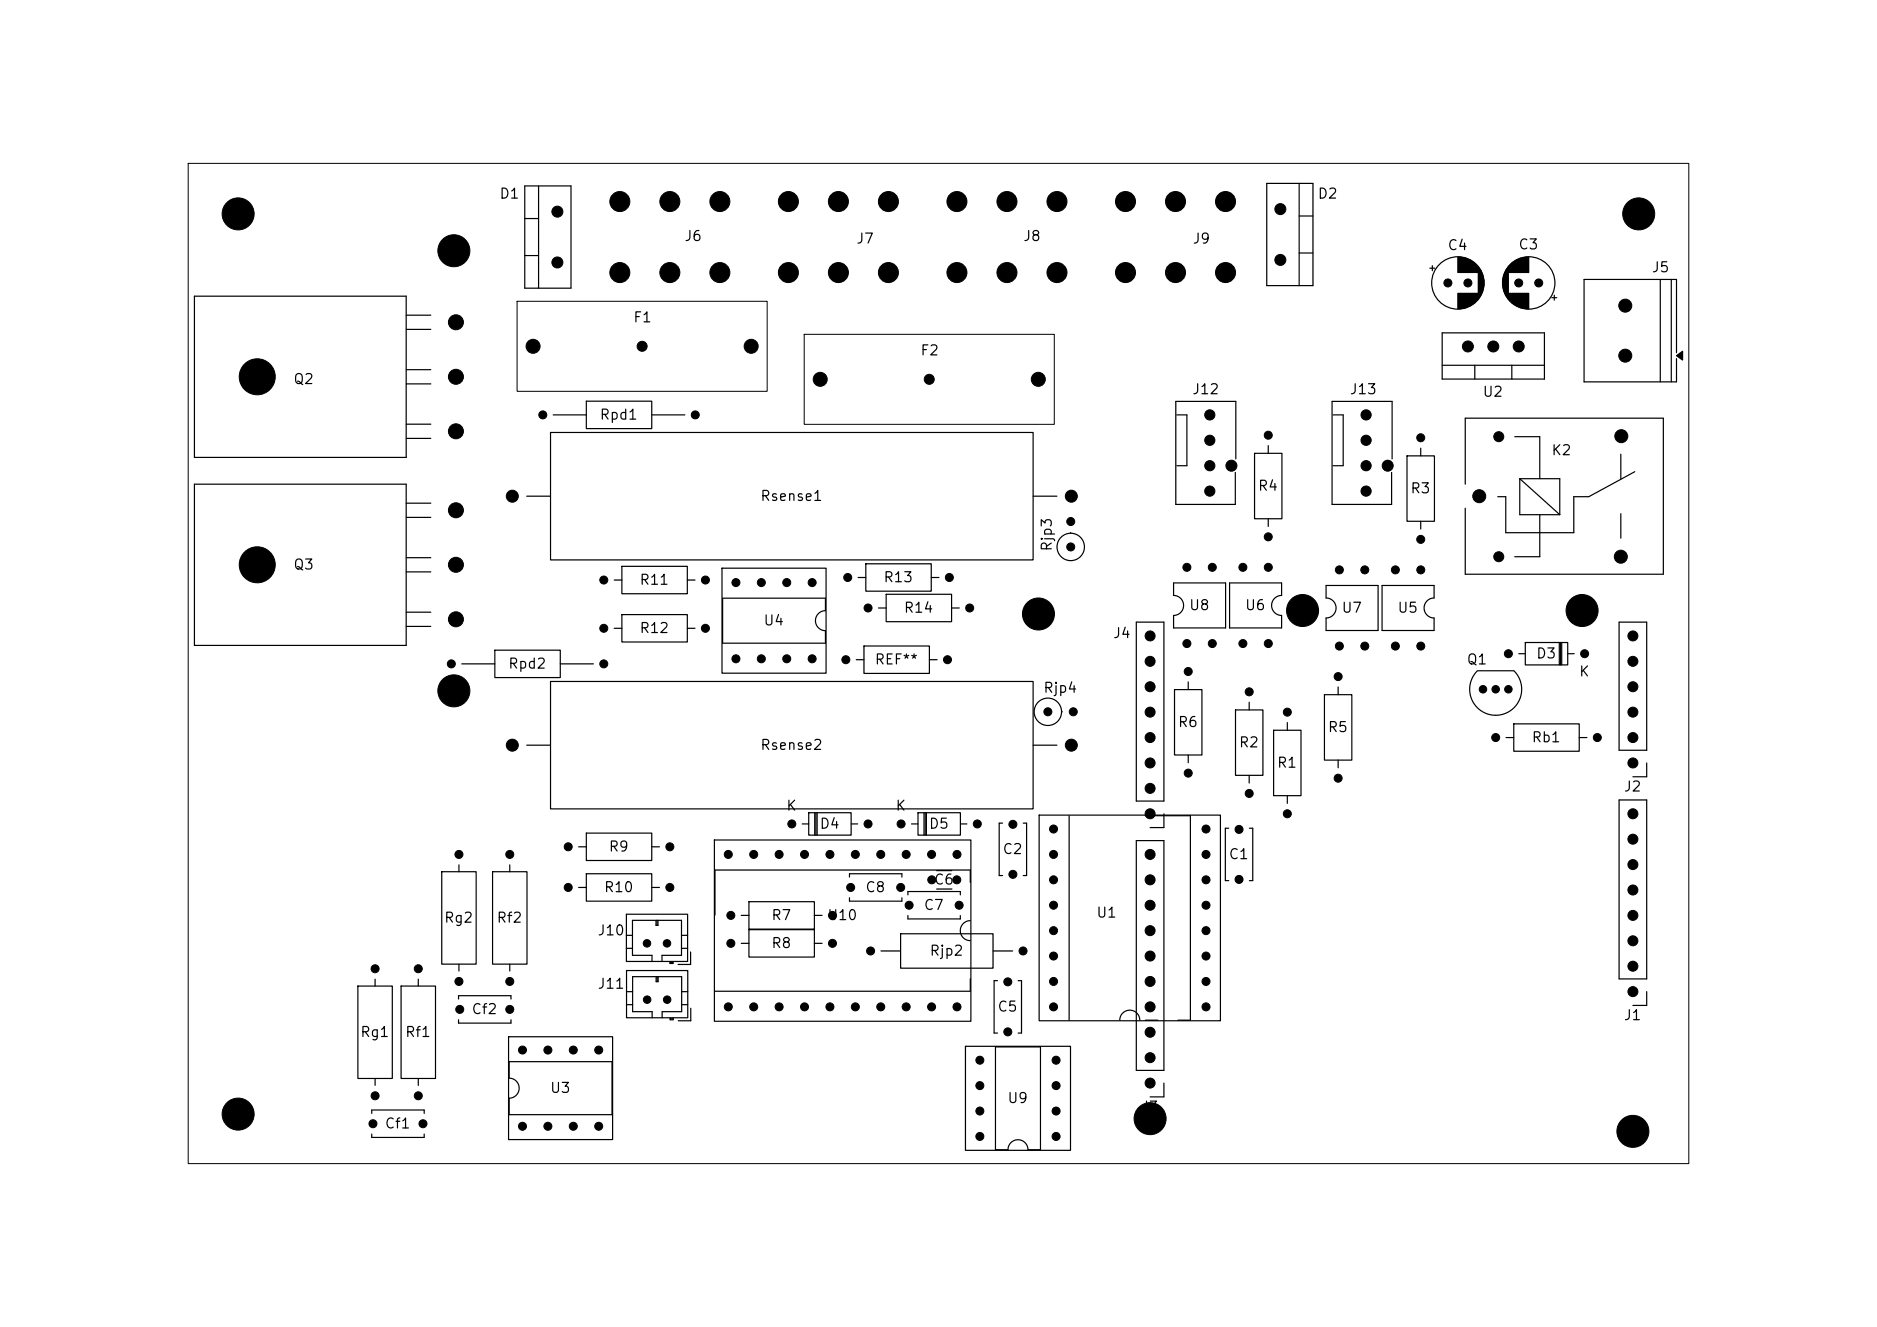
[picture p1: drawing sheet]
<svg xmlns="http://www.w3.org/2000/svg" width="297mm" height="210mm" viewBox="0 0 297 210" stroke-linecap="round" stroke-linejoin="round" font-family="sans-serif">
<defs><g id="words">
<g font-size="1.6">
<text x="78.9" y="31.8">D1</text>
<text x="208.4" y="31.8">D2</text>
<text x="108.2" y="38.5">J6</text>
<text x="135.4" y="38.9">J7</text>
<text x="161.8" y="38.5">J8</text>
<text x="188.6" y="38.9">J9</text>
<text x="228.9" y="40">C4</text>
<text x="240.1" y="39.9">C3</text>
<text x="261.2" y="43.5">J5</text>
<text x="100.1" y="51.4">F1</text>
<text x="145.5" y="56.6">F2</text>
<text x="46.3" y="61.2">Q2</text>
<text x="188.5" y="62.8">J12</text>
<text x="213.4" y="62.8">J13</text>
<text x="234.5" y="63.2">U2</text>
<text x="94.8" y="66.8">Rpd1</text>
<text x="245.4" y="72.4">K2</text>
<text x="120.2" y="79.7">Rsense1</text>
<text x="198.9" y="78.1">R4</text>
<text x="223.1" y="78.5">R3</text>
<text x="166.8" y="87.4" transform="rotate(-90 166.8 87.4)">Rjp3</text>
<text x="46.3" y="90.5">Q3</text>
<text x="101.1" y="92.9">R11</text>
<text x="139.7" y="92.5">R13</text>
<text x="101.1" y="100.6">R12</text>
<text x="120.7" y="99.4">U4</text>
<text x="142.9" y="97.4">R14</text>
<text x="176" y="101.4">J4</text>
<text x="188" y="97">U8</text>
<text x="196.9" y="97">U6</text>
<text x="212.2" y="97.4">U7</text>
<text x="221" y="97.4">U5</text>
<text x="80.3" y="106.2">Rpd2</text>
<text x="138.3" y="105.6">REF**</text>
<text x="232" y="105.6">Q1</text>
<text x="243" y="104.6">D3</text>
<text x="249.7" y="107.5">K</text>
<text x="165" y="110">Rjp4</text>
<text x="120.2" y="119.1">Rsense2</text>
<text x="186.3" y="115.5">R6</text>
<text x="195.9" y="118.7">R2</text>
<text x="210" y="116.3">R5</text>
<text x="242.2" y="117.9">Rb1</text>
<text x="202" y="121.9">R1</text>
<text x="256.8" y="125.7">J2</text>
<text x="124.3" y="128.7">K</text>
<text x="129.6" y="131.5">D4</text>
<text x="141.6" y="128.7">K</text>
<text x="146.9" y="131.5">D5</text>
<text x="96.2" y="135.2">R9</text>
<text x="158.5" y="135.6">C2</text>
<text x="194.3" y="136.4">C1</text>
<text x="95.5" y="141.6">R10</text>
<text x="136.8" y="141.6">C8</text>
<text x="147.7" y="140.4">C6</text>
<text x="70.2" y="146.4">Rg2</text>
<text x="78.5" y="146.4">Rf2</text>
<text x="94.4" y="148.4">J10</text>
<text x="121.9" y="146">R7</text>
<text x="130.8" y="146">U10</text>
<text x="146.1" y="144.4">C7</text>
<text x="173.4" y="145.6">U1</text>
<text x="121.9" y="150.4">R8</text>
<text x="147" y="151.6">Rjp2</text>
<text x="74.5" y="160.9">Cf2</text>
<text x="94.4" y="156.9">J11</text>
<text x="157.7" y="160.5">C5</text>
<text x="256.8" y="161.8">J1</text>
<text x="56.9" y="164.5">Rg1</text>
<text x="64" y="164.5">Rf1</text>
<text x="86.9" y="173.4">U3</text>
<text x="60.8" y="179">Cf1</text>
<text x="159.3" y="175">U9</text>
<text x="180.4" y="176.3">J3</text>
</g>
</g></defs>
<path d="M29.8 25.9h237.4v158.3h-237.4zM81.8 47.7h39.6v14.2h-39.6zM127.3 52.9h39.5v14.3h-39.5z" fill="none" stroke="#000" stroke-width=".16"/>
<g fill="none" stroke="#000" stroke-width=".19">
<path d="M83 29.4h7.3v16.2h-7.3zM83 34.6h2.2M85.2 29.4v16.2M200.4 29h7.4v16.2h-7.4zM205.6 34.2h2.2M205.6 29v16.2M30.8 46.9h33.5v25.5h-33.5zM64.3 58.5h3.9M64.3 52.1h3.9M64.3 49.9h3.9M83 40.4h2.2M205.6 40h2.2"/>
<path d="M226.2 42.4h.8M226.6 42v.8M228.2 52.7h16.2v7.3h-16.2zM228.2 57.8h16.2M230.7 40.7v2.4M230.7 46.4v2.5M230.8 40.7v2.4M230.8 46.4v2.5M230.9 40.7v2.4M230.9 46.4v2.5M231 40.7v2.4M231 46.4v2.4"/>
<path d="M231.1 40.7v2.4M231.1 46.4v2.4M231.2 40.7v2.4M231.2 46.4v2.4M231.3 40.7v2.4M231.3 46.4v2.4M231.4 40.8v2.3M231.4 46.4v2.4M231.5 40.8v2.3M231.5 46.4v2.4M231.6 40.8v2.3M231.6 46.4v2.4"/>
<path d="M231.7 40.8v2.3M231.7 46.4v2.3M231.8 40.8v2.3M231.8 46.4v2.3M231.8 40.9v2.2M231.9 40.9v2.2M231.9 46.4v2.3M232 40.9v2.2M232 46.4v2.3M232 46.4v2.2M232.1 40.9v2.2M232.1 46.4v2.2"/>
<path d="M232.1 41v2.1M232.2 41v2.1M232.2 46.4v2.2M232.3 41v2.1M232.3 46.4v2.1M232.4 41.1v2M232.4 46.4v2.1M232.5 41.1v2M232.5 46.4v2.1M232.5 46.4v2M232.6 41.2v1.9M232.6 46.4v2"/>
<path d="M232.7 41.2v1.9M232.7 46.4v1.9M232.8 41.3v1.8M232.8 46.4v1.9M232.9 41.3v1.8M232.9 46.4v1.8M233 41.4v1.7M233 46.4v1.8M233 46.4v1.7M233.1 41.5v1.6M233.1 46.4v1.7M233.2 41.5v1.6"/>
<path d="M233.2 46.4v1.6M233.2 41.6v1.5M233.3 41.6v1.5M233.3 46.4v1.5M233.3 41.7v1.4M233.4 57.8v2.2M233.4 41.7v1.4M233.4 46.4v1.4M233.5 41.8v1.3M233.5 46.4v1.4M233.5 46.4v1.3M233.6 41.9v1.2"/>
<path d="M233.6 46.4v1.3M233.7 42v1.1M233.7 46.4v1.2M233.7 46.4v1.1M233.8 42.1v1M233.8 46.4v1.1M233.9 42.2v.9M233.9 46.4v1M233.9 42.2v5.1M234 42.3v4.9M234 42.4v4.8M234.1 42.5v4.6"/>
<path d="M234.2 42.6v4.4M234.2 42.7v4.2M234.3 42.8v4M234.4 42.9v3.7M234.4 43v3.5M234.5 43.2v3.2M234.5 43.3v2.9M234.6 43.5v2.6M234.7 43.7v2.2M234.7 44v1.6M234.8 44.3v.9M237.8 44.3v.9"/>
<path d="M237.8 44v1.6M237.9 43.7v2.2M238 43.5v2.6M238 43.3v2.9M238.1 43.2v3.2M238.2 43v3.5M238.2 42.9v3.7M238.3 42.8v4M238.3 42.7v4.2M238.4 42.6v4.4M238.5 42.5v4.6M238.5 42.4v4.8"/>
<path d="M238.6 42.3v4.9M238.7 42.2v5.1M238.7 42.2v.9M238.7 46.4v1M238.8 42.1v1M238.8 46.4v1.1M238.9 42v1.1M238.9 46.4v1.1M238.9 46.4v1.2M239 41.9v1.2M239 46.4v1.3M239 41.8v1.3"/>
<path d="M239.1 41.8v1.3M239.1 46.4v1.4M239.2 41.7v1.4M239.2 46.4v1.4M239.2 57.8v2.2M239.2 46.4v1.5M239.3 41.6v1.5M239.3 46.4v1.5M239.4 41.6v1.5M239.4 46.4v1.6M239.4 41.5v1.6M239.5 41.5v1.6"/>
<path d="M239.5 46.4v1.7M239.5 41.4v1.7M239.6 41.4v1.7M239.6 46.4v1.8M239.7 41.3v1.8M239.7 46.4v1.8M239.7 46.4v1.9M239.8 41.3v1.8M239.8 46.4v1.9M239.9 41.2v1.9M239.9 46.4v1.9M239.9 46.4v2"/>
<path d="M240 41.2v1.9M240 46.4v2M240.1 41.1v2M240.1 46.4v2M240.1 46.4v2.1M240.2 41.1v2M240.2 46.4v2.1M240.2 41v2.1M240.3 41v2.1M240.3 46.4v2.1M240.4 41v2.1M240.4 46.4v2.2"/>
<path d="M240.5 40.9v2.2M240.5 46.4v2.2M240.6 40.9v2.2M240.6 46.4v2.2M240.6 46.4v2.3M240.7 40.9v2.2M240.7 46.4v2.3M240.8 40.9v2.2M240.8 46.4v2.3M240.8 40.8v2.3M240.9 40.8v2.3M240.9 46.4v2.3"/>
<path d="M240.9 46.4v2.4M241 40.8v2.3M241 46.4v2.4M241.1 40.8v2.3M241.1 46.4v2.4M241.2 40.8v2.3M241.2 46.4v2.4M241.3 40.7v2.4M241.3 46.4v2.4M241.4 40.7v2.4M241.4 46.4v2.4M241.5 40.7v2.4"/>
<path d="M241.5 46.4v2.4M241.6 40.7v2.4M241.6 46.4v2.4M241.6 46.4v2.5M241.7 40.7v2.4M241.7 46.4v2.5M241.8 40.7v2.4M241.8 46.4v2.5M241.9 40.7v2.4M241.9 46.4v2.5M245.5 47.1h.8M245.9 46.7v.8"/>
<path d="M262.7 44.2v16.2M264.5 44.2v16.2M265.3 55.8v-11.6h-14.7v16.2h14.7v-3.6M30.8 76.6h33.5v25.5h-33.5zM64.3 69.4h3.9M64.3 67.1h3.9M64.3 60.8h3.9M64.3 79.6h3.9M83.3 78.5h3.8M87.1 68.4h76.4v20.2h-76.4zM87.5 65.7h5.3M92.8 63.5h10.3v4.3h-10.3z"/>
<path d="M103.1 65.7h5.3M163.5 78.5h3.7M186.2 65.7h1.6v8h-1.6M195.5 72.6v-9.1h-9.5v16.3h9.5v-5M198.5 71.7h4.3v10.4h-4.3zM200.7 70.5v1.2M210.9 65.7h1.6v8h-1.6M220.3 72.6v-9.1h-9.5v16.3h9.4v-5M222.6 72.1h4.4v10.4h-4.4zM224.8 70.9v1.2M231.9 76.6v-10.4h31.3v24.7h-31.3v-10.5M239.7 69.1h3.9v6.7"/>
<path d="M240.5 75.8h6.3v5.7M240.5 75.8v5.7h6.3M240.5 75.8l6.3 5.7M256.5 71.9v3.9M258.7 74.6l-7.3 4h-2.4v5.7h-10.7v-5.7h-1.3M64.3 99.1h3.9M64.3 96.9h3.9M64.3 90.5h3.9M64.3 88.3h3.9M64.3 81.9h3.9M97.2 91.8h1.2M97.2 99.4h1.2"/>
<path d="M98.4 89.6h10.4v4.4h-10.4zM98.4 97.3h10.4v4.3h-10.4zM108.8 91.8h1.2M108.8 99.4h1.2M114.2 89.9h16.5v16.6h-16.5zM114.3 94.7h16.3v1.9a1.58 1.58 0 0 0-1.6 1.6 1.58 1.58 0 0 0 1.6 1.6v2h-16.3zM135.8 91.4h1.2M137 89.2h10.4v4.4h-10.4zM139 96.2h1.2M140.2 94h10.4v4.4h-10.4zM147.4 91.4h1.2M150.6 96.2h1.2"/>
<path d="M169.4 84.3v.1M179.8 98.5h4.4v28.3h-4.4zM185.7 92.3h8.2v7.1h-8.2v-2a1.58 1.58 0 0 0 1.6-1.6 1.58 1.58 0 0 0-1.6-1.6zM194.6 92.3h8.2v1.9a1.58 1.58 0 0 0-1.6 1.6 1.58 1.58 0 0 0 1.6 1.6v2h-8.2zM200.7 82.1v1.2M209.8 92.7h8.3v7.1h-8.3v-2a1.58 1.58 0 0 0 1.6-1.6 1.58 1.58 0 0 0-1.6-1.6zM218.7 92.7h8.2v1.9a1.58 1.58 0 0 0-1.6 1.6 1.58 1.58 0 0 0 1.6 1.6v2h-8.2zM224.8 82.5v1.2M243.6 81.5v6.6h-3.9M256.2 98.5h4.4v20.2h-4.4zM256.5 81.3v3.9M73.1 105.1h5.2"/>
<path d="M78.3 102.9h10.4v4.3h-10.4zM83.3 117.9h3.8M87.1 107.8h76.4v20.2h-76.4zM88.7 105.1h5.2M135.5 104.4h1.2M136.7 102.2h10.4v4.4h-10.4zM147.1 104.4h1.2M163.5 117.9h3.7M168 112.6h.1M185.8 109.1h4.4v10.4h-4.4zM188 107.9v1.2M188 119.5v1.2"/>
<path d="M195.5 112.4h4.3v10.3h-4.3zM197.7 111.1v1.3M201.5 115.6h4.4v10.3h-4.4zM203.7 114.3v1.3M209.6 109.9h4.3v10.4h-4.3zM211.7 108.7v1.2M233.8 106.2a4.1 4.1 0 0 0 0 5.8 4.1 4.1 0 0 0 5.8 0 4.1 4.1 0 0 0 0-5.8M233.8 106.2h5.7M238.3 116.7h1.2M239.5 114.6h10.4v4.3h-10.4zM240.3 103.5h1.1M241.4 101.7h6.7v3.5h-6.7z"/>
<path d="M246.7 101.7v3.5M246.9 101.7v3.5M247.1 101.7v3.5M248.1 103.5h1M249.9 116.7h1.2M69.9 138h5.4v14.6h-5.4zM72.6 136.9v1.1M77.9 138h5.5v14.6h-5.5zM80.7 136.9v1.1M91.6 134h1.2M92.8 131.8h10.3v4.4h-10.3zM92.8 138.3h10.3v4.3h-10.3z"/>
<path d="M103.1 134h1.2M113 132.9h40.6v28.7h-40.6zM126.9 130.4h1.1M128 128.6h6.7v3.6h-6.7zM128.9 128.6v3.6M129.1 128.6v3.6M129.3 128.6v3.6M134.4 138.8v-.5h8.3v.5M134.7 130.4h1M144.2 130.4h1.1M145.3 128.6h6.7v3.6h-6.7zM146.2 128.6v3.6"/>
<path d="M146.4 128.6v3.6M146.6 128.6v3.6M148.2 137.8h2.4M152 130.4h1M153.5 139.7v-2h-40.4v7.1M158.6 130.3h-.5v8.3h.5M161.9 130.3h.5v8.3h-.5M164.4 129h28.7v32.5h-28.7zM169.2 129.1v32.3M179.8 133h4.4v36.4h-4.4zM181.2 129.1h7.2v32.3h-2M184.2 128.8v2.2h-2.2"/>
<path d="M194.4 131.1h-.5v8.3h.5M197.7 122.7v1.2M197.7 131.1h.5v8.3h-.5M203.7 125.9v1.2M211.7 120.3v1.2M256.2 126.6h4.4v28.3h-4.4zM260.6 120.7v2.2h-2.2M56.6 156.1h5.5v14.6h-5.5zM59.4 155v1.1M63.5 156.1h5.4v14.6h-5.4zM66.2 155v1.1M72.6 158.1v-.5h8.3v.5"/>
<path d="M72.6 152.6v1.1M80.7 152.6v1.1M91.6 140.4h1.2M99.1 144.7h9.7v7.5h-9.7zM99.1 150.1h1M99.1 148h1M99.1 159h1M99.1 156.9h1M99.1 153.6h9.7v7.5h-9.7zM103.1 140.4h1.2M103.2 152.2v-1h-3.1v-5.5h7.7v5.5h-3.1v1M103.8 145.7v.7h.3v-.7"/>
<path d="M103.8 154.6v.8h.3v-.8M104 145.7v.7M104 154.6v.8M106 152.2v.3h.5v-.3M106 152.3h.5M107.8 150.1h1M107.8 148h1M107.9 159h.9M107.9 156.9h.9M109.3 150.7v1.9h-2M109.3 159.6v1.9h-2M117.3 144.9h1.2"/>
<path d="M117.3 149.3h1.2M118.5 142.7h10.4v4.3h-10.4zM118.5 147.1h10.4v4.4h-10.4zM128.9 144.9h1.2M128.9 149.3h1.2M134.4 142.1v.5h8.3v-.5M139.4 150.5h3.1M142.5 147.8h14.6v5.4h-14.6zM143.7 144.9v.5h8.3v-.5M143.7 141.6v-.5h8.3v.5M148.2 140.7h2.4M153.5 154.9v2h-40.4"/>
<path d="M153.5 145.7a1.58 1.58 0 0 0-1.6 1.6 1.58 1.58 0 0 0 1.6 1.6M157.1 150.5h3.1M157.8 155.2h-.5v8.3h.5M161.1 155.2h.5v8.3h-.5M260.6 156.9v2.2h-2.2M58.8 179.5v.5h8.3v-.5M58.8 176.2v-.5h8.3v.5M59.4 170.7v1.1M66.2 170.7v1.1M72.6 161.4v.5h8.3v-.5M80.5 164.1h16.4v16.2h-16.4zM80.6 168h16.2v8.4h-16.2v-2.6a1.58 1.58 0 0 0 1.5-1.6 1.58 1.58 0 0 0-1.5-1.6z"/>
<path d="M103.2 161.1v-1h-3.1v-5.5h7.8v5.5h-3.1v1M106 161.1v.3h.5v-.3M106 161.2h.5M152.8 165.6h16.6v16.4h-16.6zM157.5 165.7h7.1v16.3h-1.9a1.58 1.58 0 0 0-1.6-1.6 1.58 1.58 0 0 0-1.6 1.6h-2zM177.2 161.4a1.58 1.58 0 0 1 1.6-1.5 1.58 1.58 0 0 1 1.6 1.5M181.2 161.4h2M184.2 171.4v2.2h-2.2"/>
<circle cx="230.7" cy="44.8" r="4.1"/>
<circle cx="241.9" cy="44.8" r="4.1"/>
<circle cx="169.4" cy="86.6" r="2.17"/>
<circle cx="165.8" cy="112.6" r="2.17"/>
</g>
<path d="M265.3 56.3l.9-.7v1.4z" fill="#000" stroke="#000" stroke-width=".19"/>
<g fill="#000" stroke="#000" stroke-width=".16">
<circle cx="37.7" cy="33.8" r="2.53"/>
<circle cx="71.8" cy="39.7" r="2.53"/>
<circle cx="88.2" cy="33.5" r=".87"/>
<circle cx="98.1" cy="31.9" r="1.58"/>
<circle cx="106" cy="31.9" r="1.58"/>
<circle cx="113.9" cy="31.9" r="1.58"/>
<circle cx="124.7" cy="31.9" r="1.58"/>
<circle cx="132.7" cy="31.9" r="1.58"/>
<circle cx="140.6" cy="31.9" r="1.58"/>
<circle cx="151.4" cy="31.9" r="1.58"/>
<circle cx="159.3" cy="31.9" r="1.58"/>
<circle cx="167.2" cy="31.9" r="1.58"/>
<circle cx="178.1" cy="31.9" r="1.58"/>
<circle cx="186" cy="31.9" r="1.58"/>
<circle cx="193.9" cy="31.9" r="1.58"/>
<circle cx="202.6" cy="33.1" r=".87"/>
<circle cx="259.3" cy="33.8" r="2.53"/>
<circle cx="40.7" cy="59.6" r="2.85"/>
<circle cx="72.1" cy="59.6" r="1.19"/>
<circle cx="72.1" cy="51" r="1.19"/>
<circle cx="84.4" cy="54.8" r="1.11"/>
<circle cx="88.2" cy="41.5" r=".87"/>
<circle cx="98.1" cy="43.1" r="1.58"/>
<circle cx="101.6" cy="54.8" r=".79"/>
<circle cx="106" cy="43.1" r="1.58"/>
<circle cx="113.9" cy="43.1" r="1.58"/>
<circle cx="118.9" cy="54.8" r="1.11"/>
<circle cx="124.7" cy="43.1" r="1.58"/>
<circle cx="132.7" cy="43.1" r="1.58"/>
<circle cx="140.6" cy="43.1" r="1.58"/>
<circle cx="151.4" cy="43.1" r="1.58"/>
<circle cx="159.3" cy="43.1" r="1.58"/>
<circle cx="167.2" cy="43.1" r="1.58"/>
<circle cx="178.1" cy="43.1" r="1.58"/>
<circle cx="186" cy="43.1" r="1.58"/>
<circle cx="193.9" cy="43.1" r="1.58"/>
<circle cx="202.6" cy="41.1" r=".87"/>
<circle cx="229.1" cy="44.8" r=".63"/>
<circle cx="232.3" cy="54.8" r=".87"/>
<circle cx="232.3" cy="44.8" r=".63"/>
<circle cx="236.3" cy="54.8" r=".87"/>
<circle cx="240.3" cy="54.8" r=".87"/>
<circle cx="240.3" cy="44.8" r=".63"/>
<circle cx="243.5" cy="44.8" r=".63"/>
<circle cx="257.2" cy="56.3" r="1.03"/>
<circle cx="257.2" cy="48.4" r="1.03"/>
<circle cx="72.1" cy="68.3" r="1.19"/>
<circle cx="81.1" cy="78.5" r=".95"/>
<circle cx="85.9" cy="65.7" r=".63"/>
<circle cx="110" cy="65.7" r=".63"/>
<circle cx="129.8" cy="60" r="1.11"/>
<circle cx="147" cy="60" r=".79"/>
<circle cx="164.3" cy="60" r="1.11"/>
<circle cx="169.5" cy="78.5" r=".95"/>
<circle cx="191.4" cy="65.7" r=".81"/>
<circle cx="191.4" cy="69.7" r=".81"/>
<circle cx="191.4" cy="73.7" r=".81"/>
<circle cx="191.4" cy="77.7" r=".81"/>
<circle cx="194.9" cy="73.7" r=".87"/>
<circle cx="200.7" cy="68.9" r=".63"/>
<circle cx="216.2" cy="65.7" r=".81"/>
<circle cx="216.2" cy="69.7" r=".81"/>
<circle cx="216.2" cy="73.7" r=".81"/>
<circle cx="216.2" cy="77.7" r=".81"/>
<circle cx="219.6" cy="73.7" r=".87"/>
<circle cx="224.8" cy="69.3" r=".63"/>
<circle cx="234.1" cy="78.5" r="1.03"/>
<circle cx="237.2" cy="69.1" r=".79"/>
<circle cx="256.5" cy="69" r="1.03"/>
<circle cx="40.7" cy="89.4" r="2.85"/>
<circle cx="72.1" cy="89.4" r="1.19"/>
<circle cx="72.1" cy="98" r="1.19"/>
<circle cx="72.1" cy="80.8" r="1.19"/>
<circle cx="95.5" cy="99.4" r=".63"/>
<circle cx="95.5" cy="91.8" r=".63"/>
<circle cx="111.6" cy="99.4" r=".63"/>
<circle cx="111.6" cy="91.8" r=".63"/>
<circle cx="116.4" cy="92.2" r=".63"/>
<circle cx="120.5" cy="92.2" r=".63"/>
<circle cx="124.5" cy="92.2" r=".63"/>
<circle cx="128.5" cy="92.2" r=".63"/>
<circle cx="134.1" cy="91.4" r=".63"/>
<circle cx="137.4" cy="96.2" r=".63"/>
<circle cx="150.2" cy="91.4" r=".63"/>
<circle cx="153.4" cy="96.2" r=".63"/>
<circle cx="164.3" cy="97.2" r="2.53"/>
<circle cx="169.4" cy="82.5" r=".63"/>
<circle cx="169.4" cy="86.6" r=".63"/>
<circle cx="187.8" cy="89.8" r=".63"/>
<circle cx="191.8" cy="89.8" r=".63"/>
<circle cx="196.7" cy="89.8" r=".63"/>
<circle cx="200.7" cy="85" r=".63"/>
<circle cx="200.7" cy="89.8" r=".63"/>
<circle cx="206.1" cy="96.6" r="2.53"/>
<circle cx="211.9" cy="90.2" r=".63"/>
<circle cx="216" cy="90.2" r=".63"/>
<circle cx="220.8" cy="90.2" r=".63"/>
<circle cx="224.8" cy="85.4" r=".63"/>
<circle cx="224.8" cy="90.2" r=".63"/>
<circle cx="237.2" cy="88.1" r=".79"/>
<circle cx="250.3" cy="96.6" r="2.53"/>
<circle cx="256.5" cy="88.1" r="1.03"/>
<circle cx="71.4" cy="105.1" r=".63"/>
<circle cx="71.8" cy="109.3" r="2.53"/>
<circle cx="81.1" cy="117.9" r=".95"/>
<circle cx="95.5" cy="105.1" r=".63"/>
<circle cx="116.4" cy="104.3" r=".63"/>
<circle cx="120.5" cy="104.3" r=".63"/>
<circle cx="124.5" cy="104.3" r=".63"/>
<circle cx="128.5" cy="104.3" r=".63"/>
<circle cx="133.8" cy="104.4" r=".63"/>
<circle cx="149.9" cy="104.4" r=".63"/>
<circle cx="165.8" cy="112.6" r=".63"/>
<circle cx="169.5" cy="117.9" r=".95"/>
<circle cx="169.8" cy="112.6" r=".63"/>
<circle cx="182" cy="112.7" r=".79"/>
<circle cx="182" cy="116.7" r=".79"/>
<circle cx="182" cy="104.7" r=".79"/>
<circle cx="182" cy="100.6" r=".79"/>
<circle cx="182" cy="108.7" r=".79"/>
<circle cx="187.8" cy="101.8" r=".63"/>
<circle cx="188" cy="106.3" r=".63"/>
<circle cx="191.8" cy="101.8" r=".63"/>
<circle cx="196.7" cy="101.8" r=".63"/>
<circle cx="197.7" cy="109.5" r=".63"/>
<circle cx="200.7" cy="101.8" r=".63"/>
<circle cx="203.7" cy="112.7" r=".63"/>
<circle cx="211.7" cy="107.1" r=".63"/>
<circle cx="211.9" cy="102.2" r=".63"/>
<circle cx="216" cy="102.2" r=".63"/>
<circle cx="220.8" cy="102.2" r=".63"/>
<circle cx="224.8" cy="102.2" r=".63"/>
<circle cx="234.7" cy="109.1" r=".59"/>
<circle cx="236.7" cy="116.7" r=".63"/>
<circle cx="236.7" cy="109.1" r=".59"/>
<circle cx="238.7" cy="109.1" r=".59"/>
<circle cx="238.7" cy="103.5" r=".63"/>
<circle cx="250.7" cy="103.5" r=".63"/>
<circle cx="252.7" cy="116.7" r=".63"/>
<circle cx="258.4" cy="112.7" r=".79"/>
<circle cx="258.4" cy="116.7" r=".79"/>
<circle cx="258.4" cy="104.7" r=".79"/>
<circle cx="258.4" cy="100.6" r=".79"/>
<circle cx="258.4" cy="108.7" r=".79"/>
<circle cx="72.6" cy="135.2" r=".63"/>
<circle cx="80.7" cy="135.2" r=".63"/>
<circle cx="89.9" cy="134" r=".63"/>
<circle cx="106" cy="134" r=".63"/>
<circle cx="115.2" cy="135.2" r=".63"/>
<circle cx="119.3" cy="135.2" r=".63"/>
<circle cx="123.3" cy="135.2" r=".63"/>
<circle cx="125.3" cy="130.4" r=".63"/>
<circle cx="127.3" cy="135.2" r=".63"/>
<circle cx="131.3" cy="135.2" r=".63"/>
<circle cx="135.3" cy="135.2" r=".63"/>
<circle cx="137.4" cy="130.4" r=".63"/>
<circle cx="139.4" cy="135.2" r=".63"/>
<circle cx="142.6" cy="130.4" r=".63"/>
<circle cx="143.4" cy="135.2" r=".63"/>
<circle cx="147.4" cy="135.2" r=".63"/>
<circle cx="147.4" cy="139.2" r=".63"/>
<circle cx="151.4" cy="139.2" r=".63"/>
<circle cx="151.4" cy="135.2" r=".63"/>
<circle cx="154.6" cy="130.4" r=".63"/>
<circle cx="160.3" cy="130.5" r=".63"/>
<circle cx="160.3" cy="138.4" r=".63"/>
<circle cx="166.7" cy="135.2" r=".63"/>
<circle cx="166.7" cy="139.2" r=".63"/>
<circle cx="166.7" cy="131.2" r=".63"/>
<circle cx="182" cy="124.8" r=".79"/>
<circle cx="182" cy="120.7" r=".79"/>
<circle cx="182" cy="128.8" r=".79"/>
<circle cx="182" cy="139.2" r=".79"/>
<circle cx="182" cy="135.2" r=".79"/>
<circle cx="188" cy="122.4" r=".63"/>
<circle cx="190.8" cy="135.2" r=".63"/>
<circle cx="190.8" cy="139.2" r=".63"/>
<circle cx="190.8" cy="131.2" r=".63"/>
<circle cx="196.1" cy="139.2" r=".63"/>
<circle cx="196.1" cy="131.3" r=".63"/>
<circle cx="197.7" cy="125.6" r=".63"/>
<circle cx="203.7" cy="128.8" r=".63"/>
<circle cx="211.7" cy="123.2" r=".63"/>
<circle cx="258.4" cy="132.8" r=".79"/>
<circle cx="258.4" cy="120.7" r=".79"/>
<circle cx="258.4" cy="136.8" r=".79"/>
<circle cx="258.4" cy="128.8" r=".79"/>
<circle cx="59.4" cy="153.3" r=".63"/>
<circle cx="66.2" cy="153.3" r=".63"/>
<circle cx="72.6" cy="155.3" r=".63"/>
<circle cx="72.7" cy="159.7" r=".63"/>
<circle cx="80.7" cy="155.3" r=".63"/>
<circle cx="80.7" cy="159.7" r=".63"/>
<circle cx="89.9" cy="140.4" r=".63"/>
<circle cx="102.4" cy="149.3" r=".59"/>
<circle cx="102.4" cy="158.2" r=".59"/>
<circle cx="105.5" cy="149.3" r=".59"/>
<circle cx="105.6" cy="158.2" r=".59"/>
<circle cx="106" cy="140.4" r=".63"/>
<circle cx="115.2" cy="159.3" r=".63"/>
<circle cx="115.6" cy="144.9" r=".63"/>
<circle cx="115.6" cy="149.3" r=".63"/>
<circle cx="119.3" cy="159.3" r=".63"/>
<circle cx="123.3" cy="159.3" r=".63"/>
<circle cx="127.3" cy="159.3" r=".63"/>
<circle cx="131.3" cy="159.3" r=".63"/>
<circle cx="131.7" cy="144.9" r=".63"/>
<circle cx="131.7" cy="149.3" r=".63"/>
<circle cx="134.6" cy="140.4" r=".63"/>
<circle cx="135.3" cy="159.3" r=".63"/>
<circle cx="137.8" cy="150.5" r=".63"/>
<circle cx="139.4" cy="159.3" r=".63"/>
<circle cx="142.5" cy="140.4" r=".63"/>
<circle cx="143.4" cy="159.3" r=".63"/>
<circle cx="143.9" cy="143.3" r=".63"/>
<circle cx="147.4" cy="159.3" r=".63"/>
<circle cx="151.4" cy="159.3" r=".63"/>
<circle cx="151.8" cy="143.3" r=".63"/>
<circle cx="159.5" cy="155.4" r=".63"/>
<circle cx="161.9" cy="150.5" r=".63"/>
<circle cx="166.7" cy="155.3" r=".63"/>
<circle cx="166.7" cy="151.3" r=".63"/>
<circle cx="166.7" cy="159.3" r=".63"/>
<circle cx="166.7" cy="143.3" r=".63"/>
<circle cx="166.7" cy="147.3" r=".63"/>
<circle cx="182" cy="159.3" r=".79"/>
<circle cx="182" cy="143.3" r=".79"/>
<circle cx="182" cy="151.3" r=".79"/>
<circle cx="182" cy="155.3" r=".79"/>
<circle cx="182" cy="147.3" r=".79"/>
<circle cx="190.8" cy="155.3" r=".63"/>
<circle cx="190.8" cy="151.3" r=".63"/>
<circle cx="190.8" cy="159.3" r=".63"/>
<circle cx="190.8" cy="143.3" r=".63"/>
<circle cx="190.8" cy="147.3" r=".63"/>
<circle cx="258.4" cy="148.9" r=".79"/>
<circle cx="258.4" cy="140.8" r=".79"/>
<circle cx="258.4" cy="152.9" r=".79"/>
<circle cx="258.4" cy="156.9" r=".79"/>
<circle cx="258.4" cy="144.9" r=".79"/>
<circle cx="37.7" cy="176.3" r="2.53"/>
<circle cx="59" cy="177.8" r=".63"/>
<circle cx="59.4" cy="173.4" r=".63"/>
<circle cx="66.2" cy="173.4" r=".63"/>
<circle cx="66.9" cy="177.8" r=".63"/>
<circle cx="82.7" cy="178.2" r=".63"/>
<circle cx="82.7" cy="166.2" r=".63"/>
<circle cx="86.7" cy="178.2" r=".63"/>
<circle cx="86.7" cy="166.2" r=".63"/>
<circle cx="90.7" cy="178.2" r=".63"/>
<circle cx="90.7" cy="166.2" r=".63"/>
<circle cx="94.7" cy="178.2" r=".63"/>
<circle cx="94.7" cy="166.2" r=".63"/>
<circle cx="155" cy="171.8" r=".63"/>
<circle cx="155" cy="179.8" r=".63"/>
<circle cx="155" cy="175.8" r=".63"/>
<circle cx="155" cy="167.8" r=".63"/>
<circle cx="159.5" cy="163.3" r=".63"/>
<circle cx="167.1" cy="171.8" r=".63"/>
<circle cx="167.1" cy="179.8" r=".63"/>
<circle cx="167.1" cy="175.8" r=".63"/>
<circle cx="167.1" cy="167.8" r=".63"/>
<circle cx="182" cy="177" r="2.53"/>
<circle cx="182" cy="167.4" r=".79"/>
<circle cx="182" cy="171.4" r=".79"/>
<circle cx="182" cy="163.4" r=".79"/>
<circle cx="258.4" cy="179" r="2.53"/>
</g>
<use href="#words"/>
</svg>
